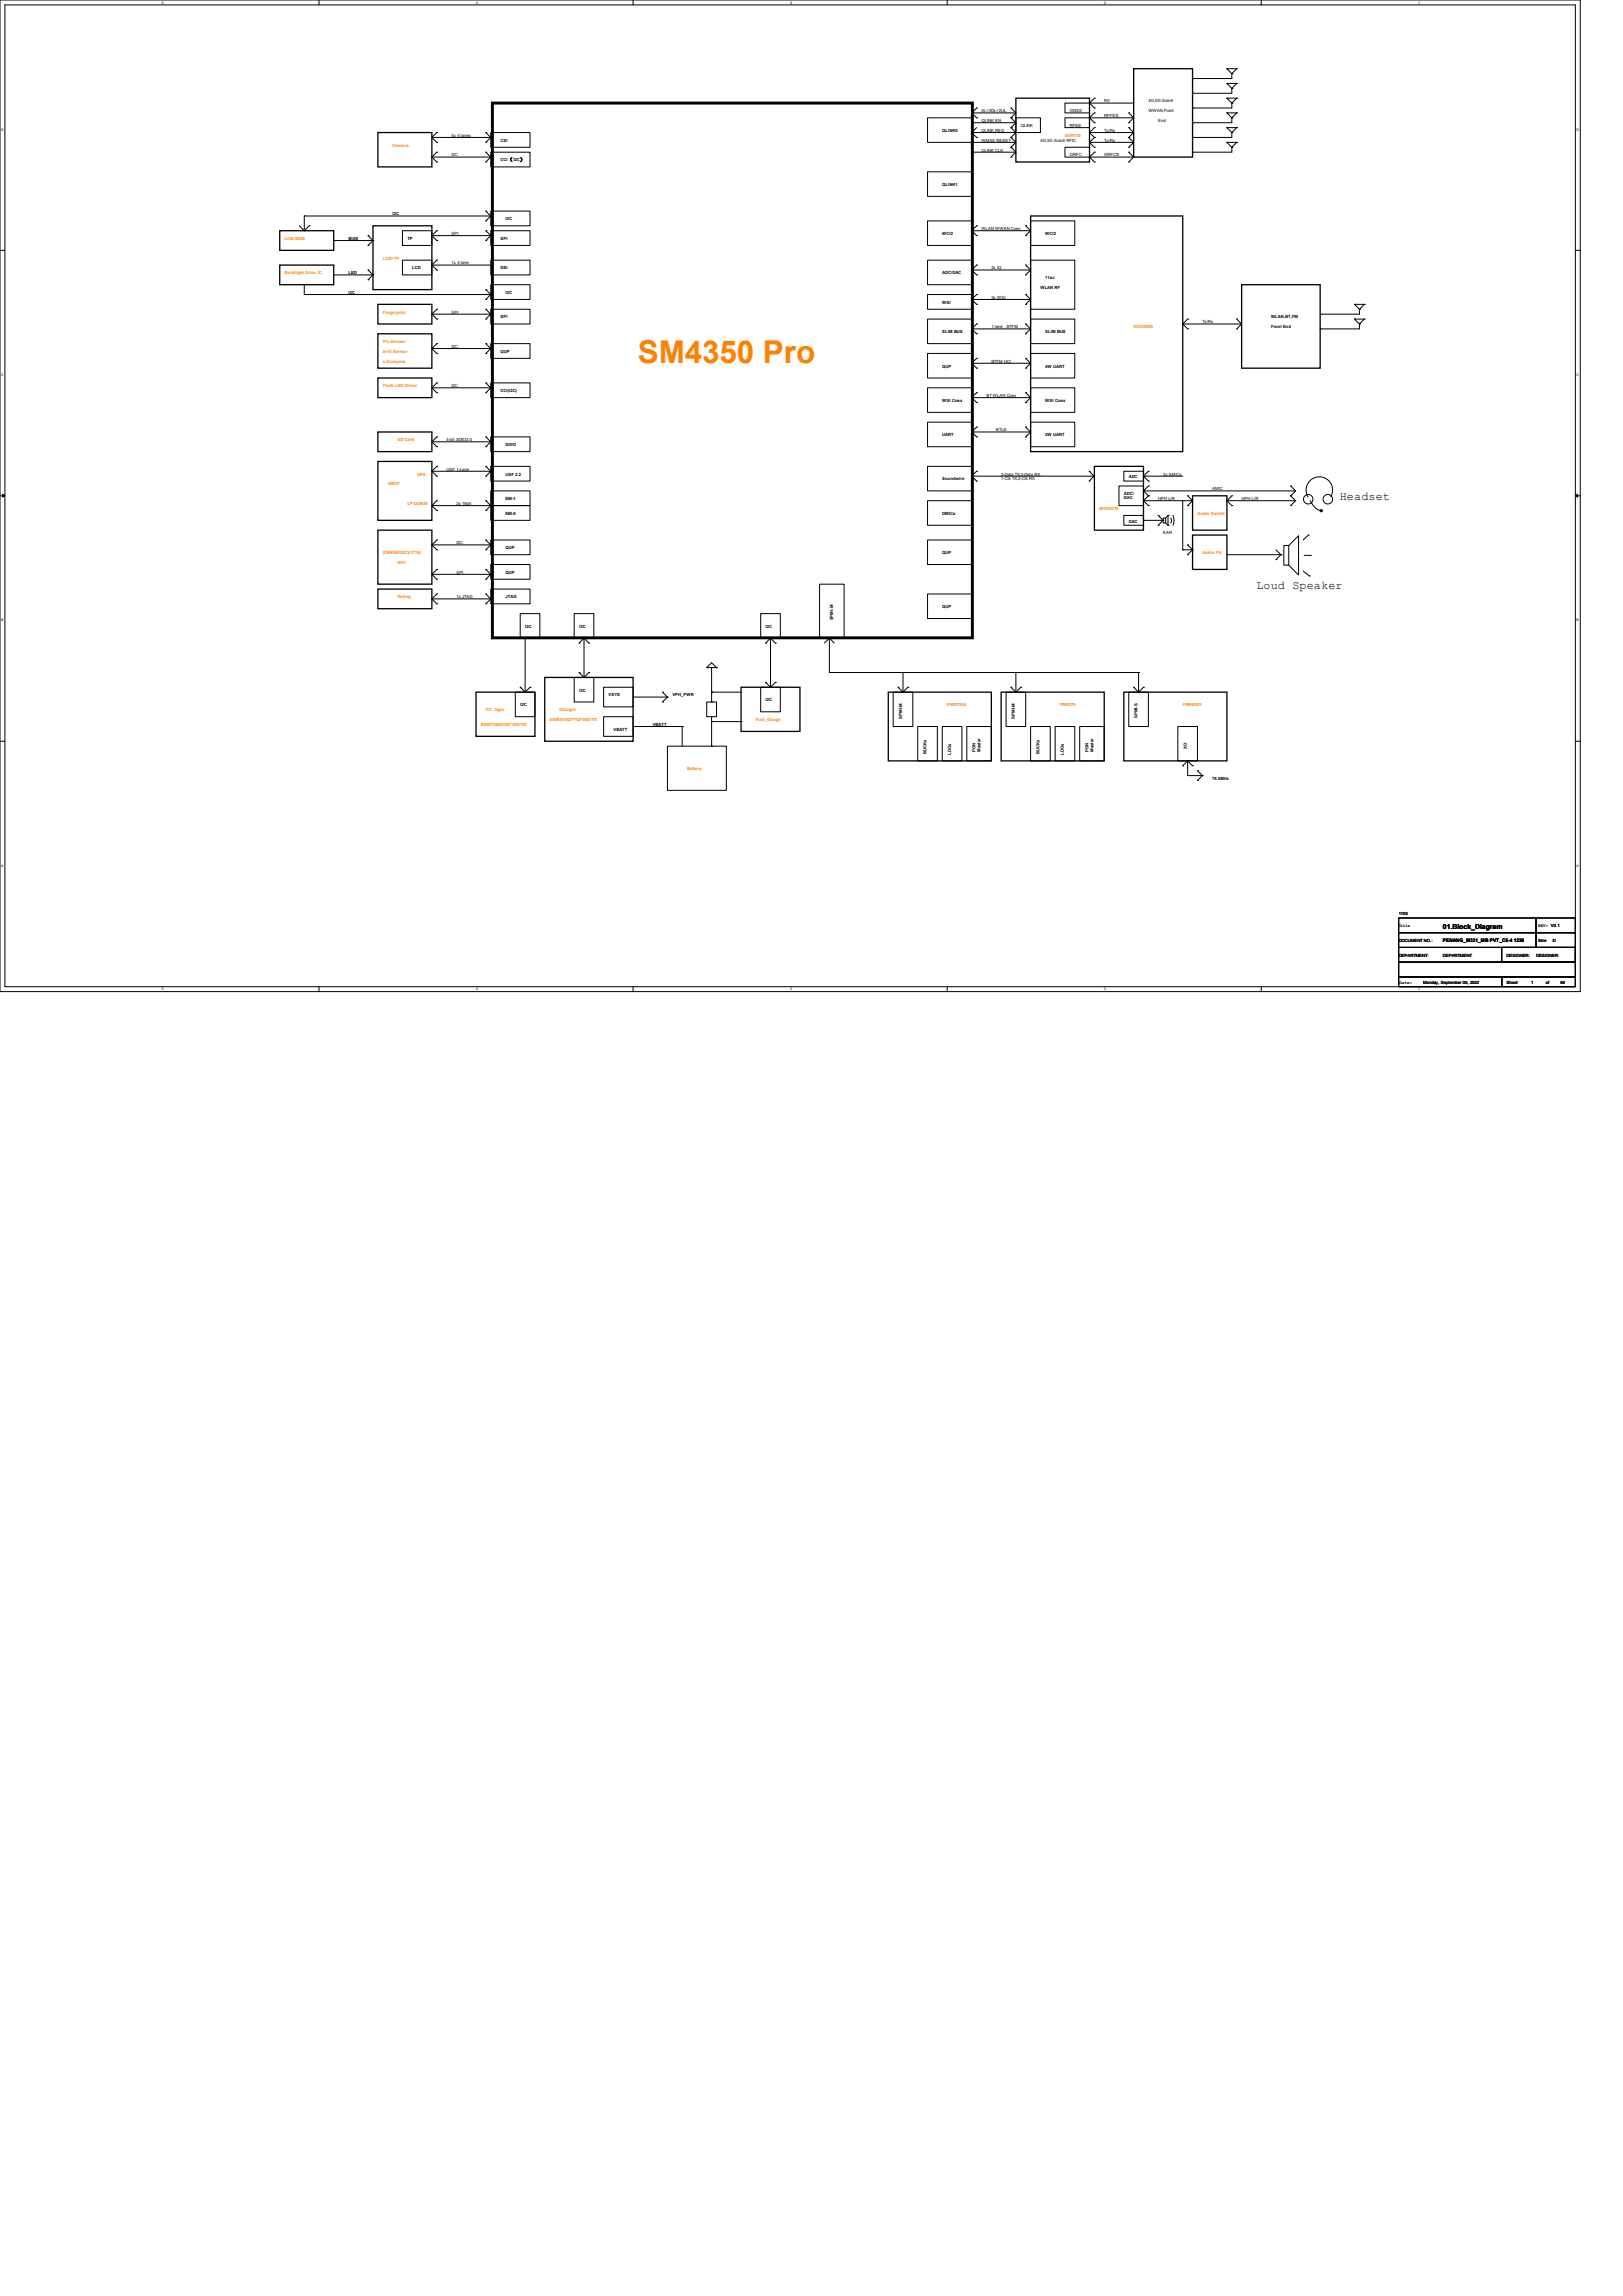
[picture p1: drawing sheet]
<svg xmlns="http://www.w3.org/2000/svg" width="210mm" height="297mm" viewBox="0 0 210 297" stroke-linecap="round" stroke-linejoin="round" font-family="sans-serif">
<defs><g id="words">
<text font-size="4.1" fill="#ff8000" x="82.5" y="46.9">SM4350 Pro</text>
<g font-size="1.5">
<text x="173.4" y="64.7">Headset</text>
<text x="162.6" y="76.2">Loud Speaker</text>
</g>
<text font-size=".9" x="186.7" y="120.2">01.Block_Diagram</text>
<g font-size=".6">
<text x="58.4" y="17.7">4x 4 lanes</text>
<text x="121.9" y="17.1">QLINK0</text>
<text x="127" y="14.5">5L=3DL+2UL</text>
<text x="127" y="15.8">QLINK EN</text>
<text x="127" y="17.1">QLINK REQ</text>
<text x="132.1" y="16.4">QLINK</text>
<text x="138.4" y="14.5">GNSS</text>
<text x="138.4" y="16.4">RFEE</text>
<text x="142.9" y="13.3">RX</text>
<text x="142.9" y="15.2">RFFE'S</text>
<text x="142.9" y="17.1">Tx/Rx</text>
<text x="148.6" y="13.3">4G,5G:Sub-6</text>
<text x="148.6" y="14.5">WWAN,Front</text>
<text x="149.9" y="15.8">End</text>
<text x="58.4" y="20.2">I2C</text>
<text x="64.8" y="20.9">CCI</text>
<text x="64.8" y="18.3">CSI</text>
<text x="65.7" y="20.9">（</text>
<text x="66.4" y="20.9">I2C</text>
<text x="67.3" y="20.9">）</text>
<text x="127" y="18.3">WMSS RESET</text>
<text x="127" y="19.6">QLINK CLK</text>
<text x="134.6" y="18.3">4G,5G Sub-6 RFIC</text>
<text x="138.4" y="20.2">GRFC</text>
<text x="142.9" y="18.3">Tx/Rx</text>
<text x="142.9" y="20.2">GRFC'S</text>
<text x="50.8" y="27.9">I2C</text>
<text x="65.4" y="28.5">I2C</text>
<text x="121.9" y="24">QLINK1</text>
<text x="127" y="29.8">WLAN WWAN Coex</text>
<text x="45.1" y="31">BIAS</text>
<text x="45.1" y="35.5">LED</text>
<text x="52.7" y="31">TP</text>
<text x="53.3" y="34.8">LCD</text>
<text x="58.4" y="30.4">SPI</text>
<text x="58.4" y="34.2">1x 4 lane</text>
<text x="64.8" y="31">SPI</text>
<text x="64.8" y="34.8">DSI</text>
<text x="121.9" y="30.4">WCI2</text>
<text x="121.9" y="35.5">ADC/DAC</text>
<text x="128.3" y="34.8">2x IQ</text>
<text x="135.3" y="30.4">WCI2</text>
<text x="45.1" y="38">I2C</text>
<text x="58.4" y="40.6">SPI</text>
<text x="64.8" y="41.2">SPI</text>
<text x="65.4" y="38">I2C</text>
<text x="121.9" y="39.3">WSI</text>
<text x="128.3" y="38.7">2x WSI</text>
<text x="134.6" y="37.4">WLAN RF</text>
<text x="135.3" y="36.1">11ac</text>
<text x="155.6" y="41.8">Tx/Rx</text>
<text x="164.5" y="41.2">WLAN,BT,FM</text>
<text x="58.4" y="45">I2C</text>
<text x="64.8" y="45.6">QUP</text>
<text x="121.9" y="43.1">SLIM BUS</text>
<text x="121.9" y="47.5">QUP</text>
<text x="128.3" y="42.5">1 lane , BTFM</text>
<text x="128.3" y="46.9">BTFM HCI</text>
<text x="135.3" y="43.1">SLIM BUS</text>
<text x="135.3" y="47.5">4W UART</text>
<text x="164.5" y="42.5">Front End</text>
<text x="58.4" y="50.1">I2C</text>
<text x="64.8" y="50.7">CCI(I2C)</text>
<text x="121.9" y="52">WSI Coex</text>
<text x="127.6" y="51.4">BT WLAN Coex</text>
<text x="135.3" y="52">WSI Coex</text>
<text x="57.8" y="57.1">4-bit SDIO3.0</text>
<text x="65.4" y="57.7">SDIO</text>
<text x="121.9" y="56.4">UART</text>
<text x="128.9" y="55.8">BTLE</text>
<text x="135.3" y="56.4">2W UART</text>
<text x="57.8" y="60.9">USF 1-Lane</text>
<text x="59.1" y="65.3">2x 16bit</text>
<text x="65.4" y="64.7">EBI-1</text>
<text x="65.4" y="61.5">USF 2.2</text>
<text x="121.9" y="62.1">Soundwire</text>
<text x="129.5" y="61.5">2-Data TX,2-Data RX,</text>
<text x="129.5" y="62.1">1-Clk TX,2-Clk RX</text>
<text x="145.4" y="64.1">ADC/</text>
<text x="145.4" y="64.6">DAC</text>
<text x="146.1" y="61.9">ADC</text>
<text x="149.9" y="64.7">HPH L/R</text>
<text x="150.5" y="61.5">2x AMICs</text>
<text x="156.8" y="63.4">AMIC</text>
<text x="160.7" y="64.7">HPH L/R</text>
<text x="59.1" y="70.4">I2C</text>
<text x="65.4" y="71">QUP</text>
<text x="65.4" y="66.6">EBI-0</text>
<text x="121.9" y="66.6">DMICs</text>
<text x="121.9" y="71.7">QUP</text>
<text x="146.1" y="67.6">DAC</text>
<text x="150.5" y="69.1">EAR</text>
<text x="59.1" y="74.2">SPI</text>
<text x="59.1" y="77.4">1x JTAG</text>
<text x="65.4" y="77.4">JTAG</text>
<text x="65.4" y="74.2">QUP</text>
<text x="67.9" y="81.2">I2C</text>
<text x="74.9" y="81.2">I2C</text>
<text x="99.1" y="81.2">I2C</text>
<text x="107.8" y="80.3" transform="rotate(-90 107.8 80.3)">SPMI-M</text>
<text x="121.9" y="78.7">QUP</text>
<text x="74.9" y="89.5">I2C</text>
<text x="67.3" y="91.4">I2C</text>
<text x="78.7" y="90.1">VSYS</text>
<text x="79.4" y="94.5">VBATT</text>
<text x="84.5" y="93.9">VBATT</text>
<text x="87" y="90.1">VPH_PWR</text>
<text x="99.1" y="90.7">I2C</text>
<text x="116.7" y="93" transform="rotate(-90 116.7 93)">SPMI-M</text>
<text x="131.3" y="93" transform="rotate(-90 131.3 93)">SPMI-M</text>
<text x="147.2" y="92.9" transform="rotate(-90 147.2 92.9)">SPMI-S</text>
<text x="119.9" y="97.5" transform="rotate(-90 119.9 97.5)">BUCKs</text>
<text x="123.1" y="97.6" transform="rotate(-90 123.1 97.6)">LDOs</text>
<text x="126.2" y="97.3" transform="rotate(-90 126.2 97.3)">PON</text>
<text x="126.9" y="97.2" transform="rotate(-90 126.9 97.2)">Master</text>
<text x="134.5" y="97.5" transform="rotate(-90 134.5 97.5)">BUCKs</text>
<text x="137.7" y="97.6" transform="rotate(-90 137.7 97.6)">LDOs</text>
<text x="140.8" y="97.3" transform="rotate(-90 140.8 97.3)">PON</text>
<text x="141.5" y="97.2" transform="rotate(-90 141.5 97.2)">Master</text>
<text x="153.5" y="96.9" transform="rotate(-90 153.5 96.9)">XO</text>
<text x="156.8" y="100.9">76.8MHz</text>
<text x="181" y="119.9">Title</text>
<text x="181" y="118.4">1103</text>
<text x="199" y="119.9">REV: V0.1</text>
<text x="181" y="121.8">DOCUMENT NO.:</text>
<text x="181" y="123.7">DEPARTMENT:</text>
<text x="186.7" y="123.7">DEPARTMENT</text>
<text x="186.7" y="121.9">PENANG_M331_MB PVT_C5-4 1220</text>
<text x="194.9" y="123.7">DESIGNER:</text>
<text x="198.8" y="123.7">DESIGNER</text>
<text x="199" y="121.8">Size</text>
<text x="200.9" y="121.8">D</text>
<text x="181.1" y="127.3">Date:</text>
<text x="184.1" y="127.3">Monday, September 05, 2022</text>
<text x="194.9" y="127.3">Sheet</text>
<text x="198.1" y="127.3">1</text>
<text x="200" y="127.3">of</text>
<text x="201.9" y="127.3">66</text>
</g>
<g font-size=".6" fill="#ff8000">
<text x="137.8" y="17.7">SDR735</text>
<text x="50.8" y="19">Camera</text>
<text x="36.8" y="31">LCM BIAS</text>
<text x="36.8" y="35.5">Backlight Drive IC</text>
<text x="49.5" y="33.6">LCD+TP</text>
<text x="49.5" y="40.6">Fingerprint</text>
<text x="49.5" y="45.6">A+G Sensor</text>
<text x="49.5" y="46.9">e-Compass</text>
<text x="49.5" y="44.4">P/L-Sensor</text>
<text x="146.7" y="42.5">WCN3988</text>
<text x="49.5" y="50.1">Flash LED Driver</text>
<text x="51.4" y="57.1">SD Card</text>
<text x="50.2" y="62.8">UMCP</text>
<text x="52.7" y="65.3">LP-DDR4X</text>
<text x="54" y="61.5">UFS</text>
<text x="142.2" y="66">WCD9370</text>
<text x="49.5" y="71.7">S3NRN82XC2-YT30</text>
<text x="154.9" y="66.6">Audio Switch</text>
<text x="155.6" y="71.7">Audio PA</text>
<text x="51.4" y="72.9">NFC</text>
<text x="51.4" y="77.4">Debug</text>
<text x="62.2" y="93.9">SGM7220XUQT12G/TR</text>
<text x="62.9" y="92">CC logic</text>
<text x="71.1" y="93.3">SGM41542YTQF24G/TR</text>
<text x="72.4" y="92">Charger</text>
<text x="97.8" y="93.3">Fuel_Gauge</text>
<text x="122.6" y="91.4">PMR735A</text>
<text x="137.2" y="91.4">PM6375</text>
<text x="153" y="91.4">PMK8003</text>
<text x="88.9" y="99.6">Battery</text>
</g>
<g font-size=".5">
<text x="21" y=".5">5</text>
<text x="61.6" y=".5">4</text>
<text x="102.2" y=".5">3</text>
<text x="142.9" y=".5">2</text>
<text x="183.5" y=".5">1</text>
<text x=".2" y="16.9">D</text>
<text x="204" y="16.9">D</text>
<text x=".2" y="48.6">C</text>
<text x="204" y="48.6">C</text>
<text x=".2" y="80.4">B</text>
<text x="204" y="80.4">B</text>
<text x=".2" y="112.1">A</text>
<text x="204" y="112.1">A</text>
<text x="21" y="128.1">5</text>
<text x="61.6" y="128.1">4</text>
<text x="102.2" y="128.1">3</text>
<text x="142.9" y="128.1">2</text>
<text x="183.5" y="128.1">1</text>
</g>
</g></defs>
<g fill="none" stroke="#000" stroke-width=".13">
<path d="M41.3 0v.6M81.9 0v.6M122.6 0v.6M163.2 0v.6M0 0h204.5v128.3h-204.5zM.6 .6h203.2v127h-203.2zM55.9 17.8h.1M55.9 17.8l.6 .6M55.9 17.8h7.6M56.5 19.7l-.6 .6M56.5 17.1l-.6 .7M56.5 19.7h.1"/>
<path d="M56.5 17.1h.1M56.5 18.4h.1M62.9 19.7h.1M62.9 17.1h.1M62.9 18.4h.1M62.9 19.7l.6 .6M62.9 17.1l.6 .7M63.5 19.7h5.1v1.9h-5.1zM63.5 17.1h5.1v2h-5.1zM63.5 17.8l-.6 .6M120 15.2h5.7v3.2h-5.7zM125.7 14.6h.1"/>
<path d="M125.7 15.9h.1M125.7 17.1h.1M125.7 18.4h.1M125.7 19.7h.1M125.7 14.6l.7 .6M125.7 17.1l.7 .7M125.7 14.6h5.7M125.7 18.4h5.7M125.7 15.9h5.7M125.7 19.7h5.7M125.7 17.1h5.7M126.4 14l-.7 .6"/>
<path d="M126.4 14h.1M126.4 15.2h.1M126.4 17.8h.1M126.4 16.5l-.7 .6M130.8 14h.1M130.8 15.2h.1M130.8 16.5h.1M130.8 17.8h.1M130.8 19h.1M130.8 14l.6 .6M130.8 15.2l.6 .7M130.8 16.5l.6 .6"/>
<path d="M130.8 17.8l.6 .6M130.8 19l.6 .7M131.4 15.2h3.2v1.9h-3.2zM131.4 14.6l-.6 .6M131.4 15.9l-.6 .6M131.4 17.1l-.6 .7M131.4 18.4l-.6 .7M131.4 19.7l-.6 .6M137.8 13.3h3.2v1.3h-3.2zM137.8 15.2h3.2v1.3h-3.2zM137.8 19h3.2v1.3h-3.2zM141 18.4h5.7"/>
<path d="M141 13.3h5.7M141 15.2h5.7M141 17.1h5.7M141 13.3h.1M141 15.2h.1M141 17.1h.1M141 18.4h.1M141 13.3l.6 .7M141 15.2l.6 .7M141 17.1l.6 .7M141 18.4l.6 .7M141.6 12.7h.1"/>
<path d="M141.6 14h.1M141.6 14.6h.1M141.6 15.9h.1M141.6 16.5h.1M141.6 17.8h.1M141.6 19h.1M141.6 19.7h.1M141.6 12.7l-.6 .6M141.6 14.6l-.6 .6M141.6 16.5l-.6 .6M141.6 17.8l-.6 .6M141.6 19.7l-.6 .6"/>
<path d="M146 14.6l.7 .6M146 16.5l.7 .6M146 17.8l.7 .6M146 19.7l.7 .6M146 14.6h.1M146 15.9h.1M146 16.5h.1M146 17.8h.1M146 19h.1M146 19.7h.1M146.7 15.2l-.7 .7M146.7 17.1l-.7 .7"/>
<path d="M146.7 18.4l-.7 .7M154.3 14h.1M154.3 12.1h.1M154.3 10.2h.1M154.3 15.9h.1M154.3 17.8h.1M154.3 19.7h.1M158.7 10.8l.7 .6M158.7 12.7l.7 .6M158.7 14.6l.7 .6M158.7 16.5l.7 .6M158.7 18.4l.7 .6"/>
<path d="M158.7 8.9l.7 .6M158.7 10.8h.1M158.7 12.7h.1M158.7 14.6h.1M158.7 16.5h.1M158.7 18.4h.1M158.7 8.9h.1M158.7 10.8h1.3M158.7 12.7h1.3M158.7 14.6h1.3M158.7 16.5h1.3M158.7 18.4h1.3"/>
<path d="M158.7 8.9h1.3M159.4 11.4h.1M159.4 13.3h.1M159.4 15.2h.1M159.4 17.1h.1M159.4 19h.1M159.4 9.5h.1M159.4 13.3v.7h-5.1M159.4 9.5v.7h-5.1M159.4 11.4v.7h-5.1M159.4 15.2v.7h-5.1M159.4 17.1v.7h-5.1"/>
<path d="M159.4 19v.7h-5.1M160 10.8h.1M160 12.7h.1M160 14.6h.1M160 16.5h.1M160 18.4h.1M160 8.9h.1M160 10.8l-.6 .6M160 12.7l-.6 .6M160 14.6l-.6 .6M160 16.5l-.6 .6M160 18.4l-.6 .7"/>
<path d="M160 8.9l-.6 .6M0 32.4h.6M38.7 29.2l.7 .6M39.4 27.9h.1M39.4 29.8h.1M39.4 38.1h.1M39.4 27.9v1.9M39.4 36.8v1.3M39.4 27.9h24.1M39.4 38.1h24.1M40 29.2l-.6 .6M40 29.2h.1"/>
<path d="M43.2 31.1h5.1M43.2 35.6h5.1M47.6 30.5h.1M47.6 31.8h.1M47.6 34.9h.1M47.6 36.2h.1M47.6 30.5l.7 .6M47.6 34.9l.7 .7M48.3 31.1h.1M48.3 35.6h.1M48.3 31.1l-.7 .7M48.3 35.6l-.7 .6"/>
<path d="M52.1 29.8h3.8v2h-3.8zM52.1 33.7h3.8v1.9h-3.8zM55.9 30.5h.1M55.9 34.3h.1M55.9 20.3h.1M55.9 30.5l.6 .6M55.9 34.3l.6 .6M55.9 20.3l.6 .7M55.9 20.3h7.6M55.9 30.5h7.6M55.9 34.3h7.6M56.5 29.8l-.6 .7"/>
<path d="M56.5 33.7l-.6 .6M56.5 29.8h.1M56.5 31.1h.1M56.5 33.7h.1M56.5 34.9h.1M56.5 21h.1M62.9 29.8h.1M62.9 31.1h.1M62.9 27.3h.1M62.9 28.6h.1M62.9 37.5h.1M62.9 38.7h.1"/>
<path d="M62.9 21h.1M62.9 29.8l.6 .7M62.9 27.3l.6 .6M62.9 37.5l.6 .6M63.5 29.8h5.1v2h-5.1zM63.5 33.7h5.1v1.9h-5.1zM63.5 27.3h5.1v1.9h-5.1zM63.5 36.8h5.1v1.9h-5.1zM63.5 27.9h.1M63.5 38.1h.1M63.5 30.5l-.6 .6M63.5 20.3l-.6 .7"/>
<path d="M63.5 27.9l-.6 .7M63.5 38.1l-.6 .6M120 22.2h5.7v3.2h-5.7zM120 28.6h5.7v3.1h-5.7zM120 33.7h5.7v3.1h-5.7zM120 38.1h5.7v1.9h-5.7zM125.7 29.8h.1M125.7 34.9h.1M125.7 38.7h.1M125.7 29.8l.7 .7M125.7 34.9l.7 .7M125.7 38.7l.7 .7"/>
<path d="M125.7 29.8h7.6M125.7 34.9h7.6M125.7 38.7h7.6M126.4 29.2l-.7 .6M126.4 34.3l-.7 .6M126.4 38.1l-.7 .6M126.4 29.2h.1M126.4 30.5h.1M126.4 34.3h.1M126.4 35.6h.1M126.4 38.1h.1M126.4 39.4h.1"/>
<path d="M130.8 20.3h.1M132.7 29.2l.6 .6M132.7 34.3l.6 .6M132.7 38.1l.6 .6M132.7 29.2h.1M132.7 30.5h.1M132.7 34.3h.1M132.7 35.6h.1M132.7 38.1h.1M132.7 39.4h.1M133.3 29.8l-.6 .7M133.3 34.9l-.6 .7"/>
<path d="M133.3 38.7l-.6 .7M133.4 33.7h5.7v6.3h-5.7zM133.4 28.6h5.7v3.1h-5.7zM141 20.3h5.7M141 20.3h.1M141 20.3l.6 .7M141.6 21h.1M146 21h.1M146.7 20.3l-.7 .7M175.3 39.4h.1M175.3 39.4h1.2M175.3 39.4l.6 .6"/>
<path d="M176.5 39.4h.1M176.5 39.4l-.6 .6M203.8 32.4h.7M55.9 57.1h.1M55.9 50.2h.1M55.9 45.1h.1M55.9 40.6h.1M55.9 57.1l.6 .7M55.9 50.2l.6 .6M55.9 45.1l.6 .6M55.9 40.6l.6 .7M55.9 40.6h7.6"/>
<path d="M55.9 57.1h7.6M55.9 50.2h7.6M55.9 45.1h7.6M56.5 56.5l-.6 .6M56.5 49.5l-.6 .7M56.5 44.4l-.6 .7M56.5 40l-.6 .6M56.5 56.5h.1M56.5 57.8h.1M56.5 49.5h.1M56.5 50.8h.1M56.5 44.4h.1"/>
<path d="M56.5 45.7h.1M56.5 40h.1M56.5 41.3h.1M62.9 56.5h.1M62.9 57.8h.1M62.9 49.5h.1M62.9 50.8h.1M62.9 44.4h.1M62.9 45.7h.1M62.9 40h.1M62.9 41.3h.1M62.9 56.5l.6 .6"/>
<path d="M62.9 49.5l.6 .7M62.9 44.4l.6 .7M62.9 40l.6 .6M63.5 56.5h5.1v1.9h-5.1zM63.5 49.5h5.1v1.9h-5.1zM63.5 44.4h5.1v2h-5.1zM63.5 40h5.1v1.9h-5.1zM63.5 57.1l-.6 .7M63.5 50.2l-.6 .6M63.5 45.1l-.6 .6M63.5 40.6l-.6 .7M120 41.3h5.7v3.1h-5.7z"/>
<path d="M120 45.7h5.7v3.2h-5.7zM120 50.2h5.7v3.1h-5.7zM120 54.6h5.7v3.2h-5.7zM125.7 42.5h.1M125.7 47h.1M125.7 51.4h.1M125.7 55.9h.1M125.7 42.5l.7 .7M125.7 47l.7 .6M125.7 51.4l.7 .7M125.7 55.9l.7 .6M125.7 42.5h7.6"/>
<path d="M125.7 47h7.6M125.7 51.4h7.6M125.7 55.9h7.6M126.4 46.4l-.7 .6M126.4 41.9l-.7 .6M126.4 50.8l-.7 .6M126.4 55.2l-.7 .7M126.4 41.9h.1M126.4 43.2h.1M126.4 46.4h.1M126.4 47.6h.1M126.4 50.8h.1"/>
<path d="M126.4 52.1h.1M126.4 55.2h.1M126.4 56.5h.1M132.7 41.9l.6 .6M132.7 46.4l.6 .6M132.7 50.8l.6 .6M132.7 55.2l.6 .7M132.7 41.9h.1M132.7 43.2h.1M132.7 46.4h.1M132.7 47.6h.1M132.7 50.8h.1"/>
<path d="M132.7 52.1h.1M132.7 55.2h.1M132.7 56.5h.1M133.3 42.5l-.6 .7M133.3 47l-.6 .6M133.3 51.4l-.6 .7M133.3 55.9l-.6 .6M133.4 45.7h5.7v3.2h-5.7zM133.4 50.2h5.7v3.1h-5.7zM133.4 54.6h5.7v3.2h-5.7zM133.4 41.3h5.7v3.1h-5.7zM153 41.9h.1"/>
<path d="M153 41.9l.7 .6M153 41.9h7.7M153.7 41.3l-.7 .6M153.7 41.3h.1M153.7 42.5h.1M160 41.3l.7 .6M160 41.3h.1M160 42.5h.1M160.7 41.9l-.7 .6M170.8 40.6h.1M170.8 42.5h.1M175.3 41.3h.1"/>
<path d="M175.3 41.3h1.2M175.3 41.3l.6 .6M175.9 40h.1M175.9 41.9h.1M175.9 41.9v.6h-5.1M175.9 40v.6h-5.1M176.5 41.3h.1M176.5 41.3l-.6 .6M0 64.1h.6M.3 63.9l.3 .2-.3 .2zM55.9 74.3h.1M55.9 70.5h.1"/>
<path d="M55.9 77.5h.1M55.9 65.4h.1M55.9 61h.1M55.9 74.3l.6 .6M55.9 70.5l.6 .6M55.9 77.5l.6 .6M55.9 65.4l.6 .6M55.9 61l.6 .6M55.9 74.3h7.6M55.9 70.5h7.6M55.9 77.5h7.6M55.9 65.4h7.6"/>
<path d="M55.9 61h7.6M56.5 73.7l-.6 .6M56.5 69.8l-.6 .7M56.5 76.8l-.6 .7M56.5 64.8l-.6 .6M56.5 60.3l-.6 .7M56.5 73.7h.1M56.5 74.9h.1M56.5 69.8h.1M56.5 71.1h.1M56.5 76.8h.1M56.5 78.1h.1"/>
<path d="M56.5 64.8h.1M56.5 66h.1M56.5 60.3h.1M56.5 61.6h.1M62.9 73.7h.1M62.9 74.9h.1M62.9 69.8h.1M62.9 71.1h.1M62.9 76.8h.1M62.9 78.1h.1M62.9 64.8h.1M62.9 66h.1"/>
<path d="M62.9 60.3h.1M62.9 61.6h.1M62.9 73.7l.6 .6M62.9 69.8l.6 .7M62.9 76.8l.6 .7M62.9 64.8l.6 .6M62.9 60.3l.6 .7M63.5 76.2h5.1v1.9h-5.1zM63.5 73h5.1v1.9h-5.1zM63.5 69.8h5.1v2h-5.1zM63.5 65.4h5.1v1.9h-5.1zM63.5 63.5h5.1v1.9h-5.1z"/>
<path d="M63.5 60.3h5.1v1.9h-5.1zM63.5 74.3l-.6 .6M63.5 70.5l-.6 .6M63.5 77.5l-.6 .6M63.5 65.4l-.6 .6M63.5 61l-.6 .6M67.3 79.4h2.5v3.1h-2.5zM74.3 79.4h2.5v3.1h-2.5zM98.4 79.4h2.6v3.1h-2.6zM106 75.6h3.2v7h-3.2zM120 60.3h5.7v3.2h-5.7zM120 64.8h5.7v3.1h-5.7z"/>
<path d="M120 69.8h5.7v3.2h-5.7zM120 76.8h5.7v3.2h-5.7zM125.7 61.6h.1M125.7 61.6l.7 .6M125.7 61.6h15.8M126.4 61l-.7 .6M126.4 61h.1M126.4 62.2h.1M140.9 61l.7 .6-.7 .6M140.9 61h.1M140.9 62.2h.1M144.8 62.9h3.2v2.5h-3.2z"/>
<path d="M145.4 61h2.6v1.2h-2.6zM145.4 66.7h2.6v1.2h-2.6zM148 61.6h5M148 61.6h.1M148 63.5h.1M148 64.8h.1M148 61.6l.6 .6M148 64.8l.6 .6M148 67.3h2.5M148 63.5l.6 .6M148 64.8h6.3M148 63.5h19.6"/>
<path d="M148.6 61l-.6 .6M148.6 64.1l-.6 .7M148.6 62.9l-.6 .6M148.6 61h.1M148.6 62.2h.1M148.6 64.1h.1M148.6 65.4h.1M148.6 62.9h.1M149.9 66.7h.1M149.9 67.9h.1M149.9 66.7l.6 .6M150.5 67h.3v.6h-.3z"/>
<path d="M150.5 67.3h.1M150.5 67.3l-.6 .6M150.8 67.6l.3 .3M151.1 66.7h.1M151.1 67.9h.1M151.1 66.7v1.2M151.1 66.7l-.3 .3M151.5 67l.1 .3-.1 .3M151.8 66.7a1.45 1.45 0 0 1 0 1.2M153 71.1h.1M153 64.8v6.3M153 71.1h1.3"/>
<path d="M153.7 70.5l.6 .6M153.7 64.1l.6 .7M153.7 64.1h.1M153.7 65.4h.1M153.7 70.5h.1M153.7 71.8h.1M154.3 71.1h.1M154.3 64.8l-.6 .6M154.3 71.1l-.6 .7M158.7 64.8h.1M158.7 64.8l.7 .6M158.7 71.8h7"/>
<path d="M158.8 64.8h8.8M159.4 64.1h.1M159.4 65.4h.1M159.4 64.1l-.7 .7M165.1 72.4h.1M165.1 71.1l.6 .7M165.7 71.8h.1M165.7 71.8l-.6 .6M166.1 70.6h.7v2.5h-.7zM166.8 70.6l1.2-1.3v5.1l-1.2-1.3M167 62.9h.1M167 64.1h.1"/>
<path d="M167 65.4h.1M167 62.9l.6 .6M167 64.1l.6 .7M167.6 63.5l-.6 .6M167.6 64.8l-.6 .6M168.6 73.9l.8 .6M168.7 71.8h.8M169.3 69.2l-.7 .6M169.3 69.2h.1M169.4 74.5h.1M169.5 64.8a1.94 1.94 0 0 0 1.3 1.2M169.5 71.8h.1"/>
<path d="M172.2 64.2a1.71 1.71 0 0 0-1.5-2.5 1.71 1.71 0 0 0-1.5 2.6M203.8 64.1h.7M203.8 64.1l.3-.2v.4zM0 95.9h.6M66.7 89.5h2.5v3.2h-2.5zM67.3 88.9h.1M67.3 88.9l.6 .6M67.9 82.5h.1M67.9 82.5v7M68.6 88.9h.1M68.6 88.9l-.7 .6M74.3 87.6h2.5v3.2h-2.5z"/>
<path d="M74.9 83.2h.1M74.9 87h.1M74.9 87l.7 .6M75.6 87.6h.1M75.6 82.5l-.7 .7M75.6 82.5l.6 .7M75.6 82.5v5.1M76.2 87l-.6 .6M76.2 83.2h.1M76.2 87h.1M78.1 88.9h3.8v2.5h-3.8zM78.1 92.7h3.8v2.5h-3.8z"/>
<path d="M81.9 90.2h4.5M81.9 94h6.4M85.7 89.5h.1M85.7 90.8h.1M85.7 89.5l.7 .7M86.4 96.5h7.6v5.7h-7.6zM86.4 90.2h.1M86.4 90.2l-.7 .6M88.3 94h.1M88.3 94v2.5M91.4 90.8h1.3v1.9h-1.3zM91.4 86.4l.7-.7 .6 .7"/>
<path d="M91.4 86.4h.1M91.4 86.4h1.3M92.1 89.5h3.8M92.1 96.5h.1M92.1 89.5h.1M92.1 90.8h.1M92.1 86.4v4.4M92.1 92.7v3.8M92.1 93.3h3.8M92.7 86.4h.1M95.9 93.3h.1M98.4 88.9h2.6v3.2h-2.6z"/>
<path d="M99.1 88.3h.1M99.1 83.2h.1M99.1 88.3l.6 .6M99.7 82.5h.1M99.7 82.5v6.4M99.7 82.5l-.6 .7M99.7 82.5l.6 .7M100.3 88.3h.1M100.3 83.2h.1M100.3 88.3l-.6 .6M107.3 82.5l-.6 .7M107.3 82.5l.6 .7"/>
<path d="M107.3 87h.1M107.3 82.5h.1M107.3 82.5v4.5M107.3 87h40M115.6 89.5h2.5v4.5h-2.5zM116.2 88.9h.1M116.2 88.9l.6 .6M116.8 89.5h.1M116.8 87v2.5M117.5 88.9h.1M117.5 88.9l-.7 .6M118.7 94h2.6v4.4h-2.6z"/>
<path d="M121.9 94h2.6v4.4h-2.6zM125.1 94h3.2v4.4h-3.2zM130.2 89.5h2.5v4.5h-2.5zM130.8 88.9h.1M130.8 88.9l.6 .6M131.4 89.5h.1M131.4 87v2.5M132.1 88.9h.1M132.1 88.9l-.7 .6M133.4 94h2.5v4.4h-2.5zM136.5 94h2.6v4.4h-2.6zM139.7 94h3.2v4.4h-3.2z"/>
<path d="M146.1 89.5h2.5v4.5h-2.5zM146.7 88.9h.1M146.7 88.9l.6 .6M147.3 87h.1M147.3 87v2.5M148 88.9h.1M148 88.9l-.7 .6M152.4 94h2.5v4.4h-2.5zM153 99.1h.1M153.7 98.4h.1M153.7 98.4v1.9h1.9M153.7 98.4l-.7 .7"/>
<path d="M153.7 98.4l.6 .7M154.3 99.1h.1M154.9 99.7l.7 .6M154.9 99.7h.1M203.8 95.9h.7M154.9 101h.1M155.6 100.3h.1M155.6 100.3l-.7 .7M181 118.7h17.8v2h-17.8zM198.8 118.7h5v2h-5zM41.3 127.6v.7M81.9 127.6v.7"/>
<path d="M122.6 127.6v.7M163.2 127.6v.7M181 124.5h22.8v1.9h-22.8zM181 122.6h22.8v1.9h-22.8zM181 126.4h13.3v1.2h-13.3zM181 120.6h17.8v2h-17.8zM194.3 126.4h9.5v1.2h-9.5zM194.3 122.6h9.5v1.9h-9.5zM198.8 120.6h5v2h-5z"/>
<circle cx="169.3" cy="64.6" r=".61"/>
<circle cx="171" cy="66.1" r=".15"/>
<circle cx="171.8" cy="64.6" r=".61"/>
</g>
<g fill="#000">
<path d="M.3 63.9l.3 .2-.3 .2zM203.8 64.1l.3-.2v.4z"/>
<circle cx="171" cy="66.1" r=".15"/>
</g>
<path d="M63.7 13.3h62.1v69.2h-62.1z" fill="none" stroke="#000" stroke-width=".38"/>
<g fill="none" stroke="#000" stroke-width=".17">
<path d="M48.9 17.1h7v4.5h-7zM131.4 12.7h9.6v8.3h-9.6zM146.7 8.9h7.6v11.4h-7.6zM36.2 29.8h7v2.6h-7zM36.2 34.3h7v2.5h-7zM48.3 29.2h7.6v8.3h-7.6zM48.9 39.4h7v2.5h-7zM133.3 27.9h19.7v30.5h-19.7zM160.7 36.8h10.1v10.8h-10.1zM48.9 59.7h7v7.6h-7zM48.9 55.9h7v2.5h-7zM48.9 48.9h7v2.5h-7z"/>
<path d="M48.9 43.2h7v4.4h-7zM48.9 68.6h7v7h-7zM48.9 76.2h7v2.5h-7zM141.6 60.3h6.4v8.3h-6.4zM154.3 64.1h4.4v4.5h-4.4zM154.3 69.2h4.4v4.5h-4.4zM61.6 89.5h7.6v5.7h-7.6zM70.5 87.6h11.4v8.3h-11.4zM95.9 88.9h7.6v5.7h-7.6zM114.9 89.5h13.4v8.9h-13.4zM129.5 89.5h13.4v8.9h-13.4zM145.4 89.5h13.3v8.9h-13.3z"/>
</g>
<use href="#words"/>
</svg>
